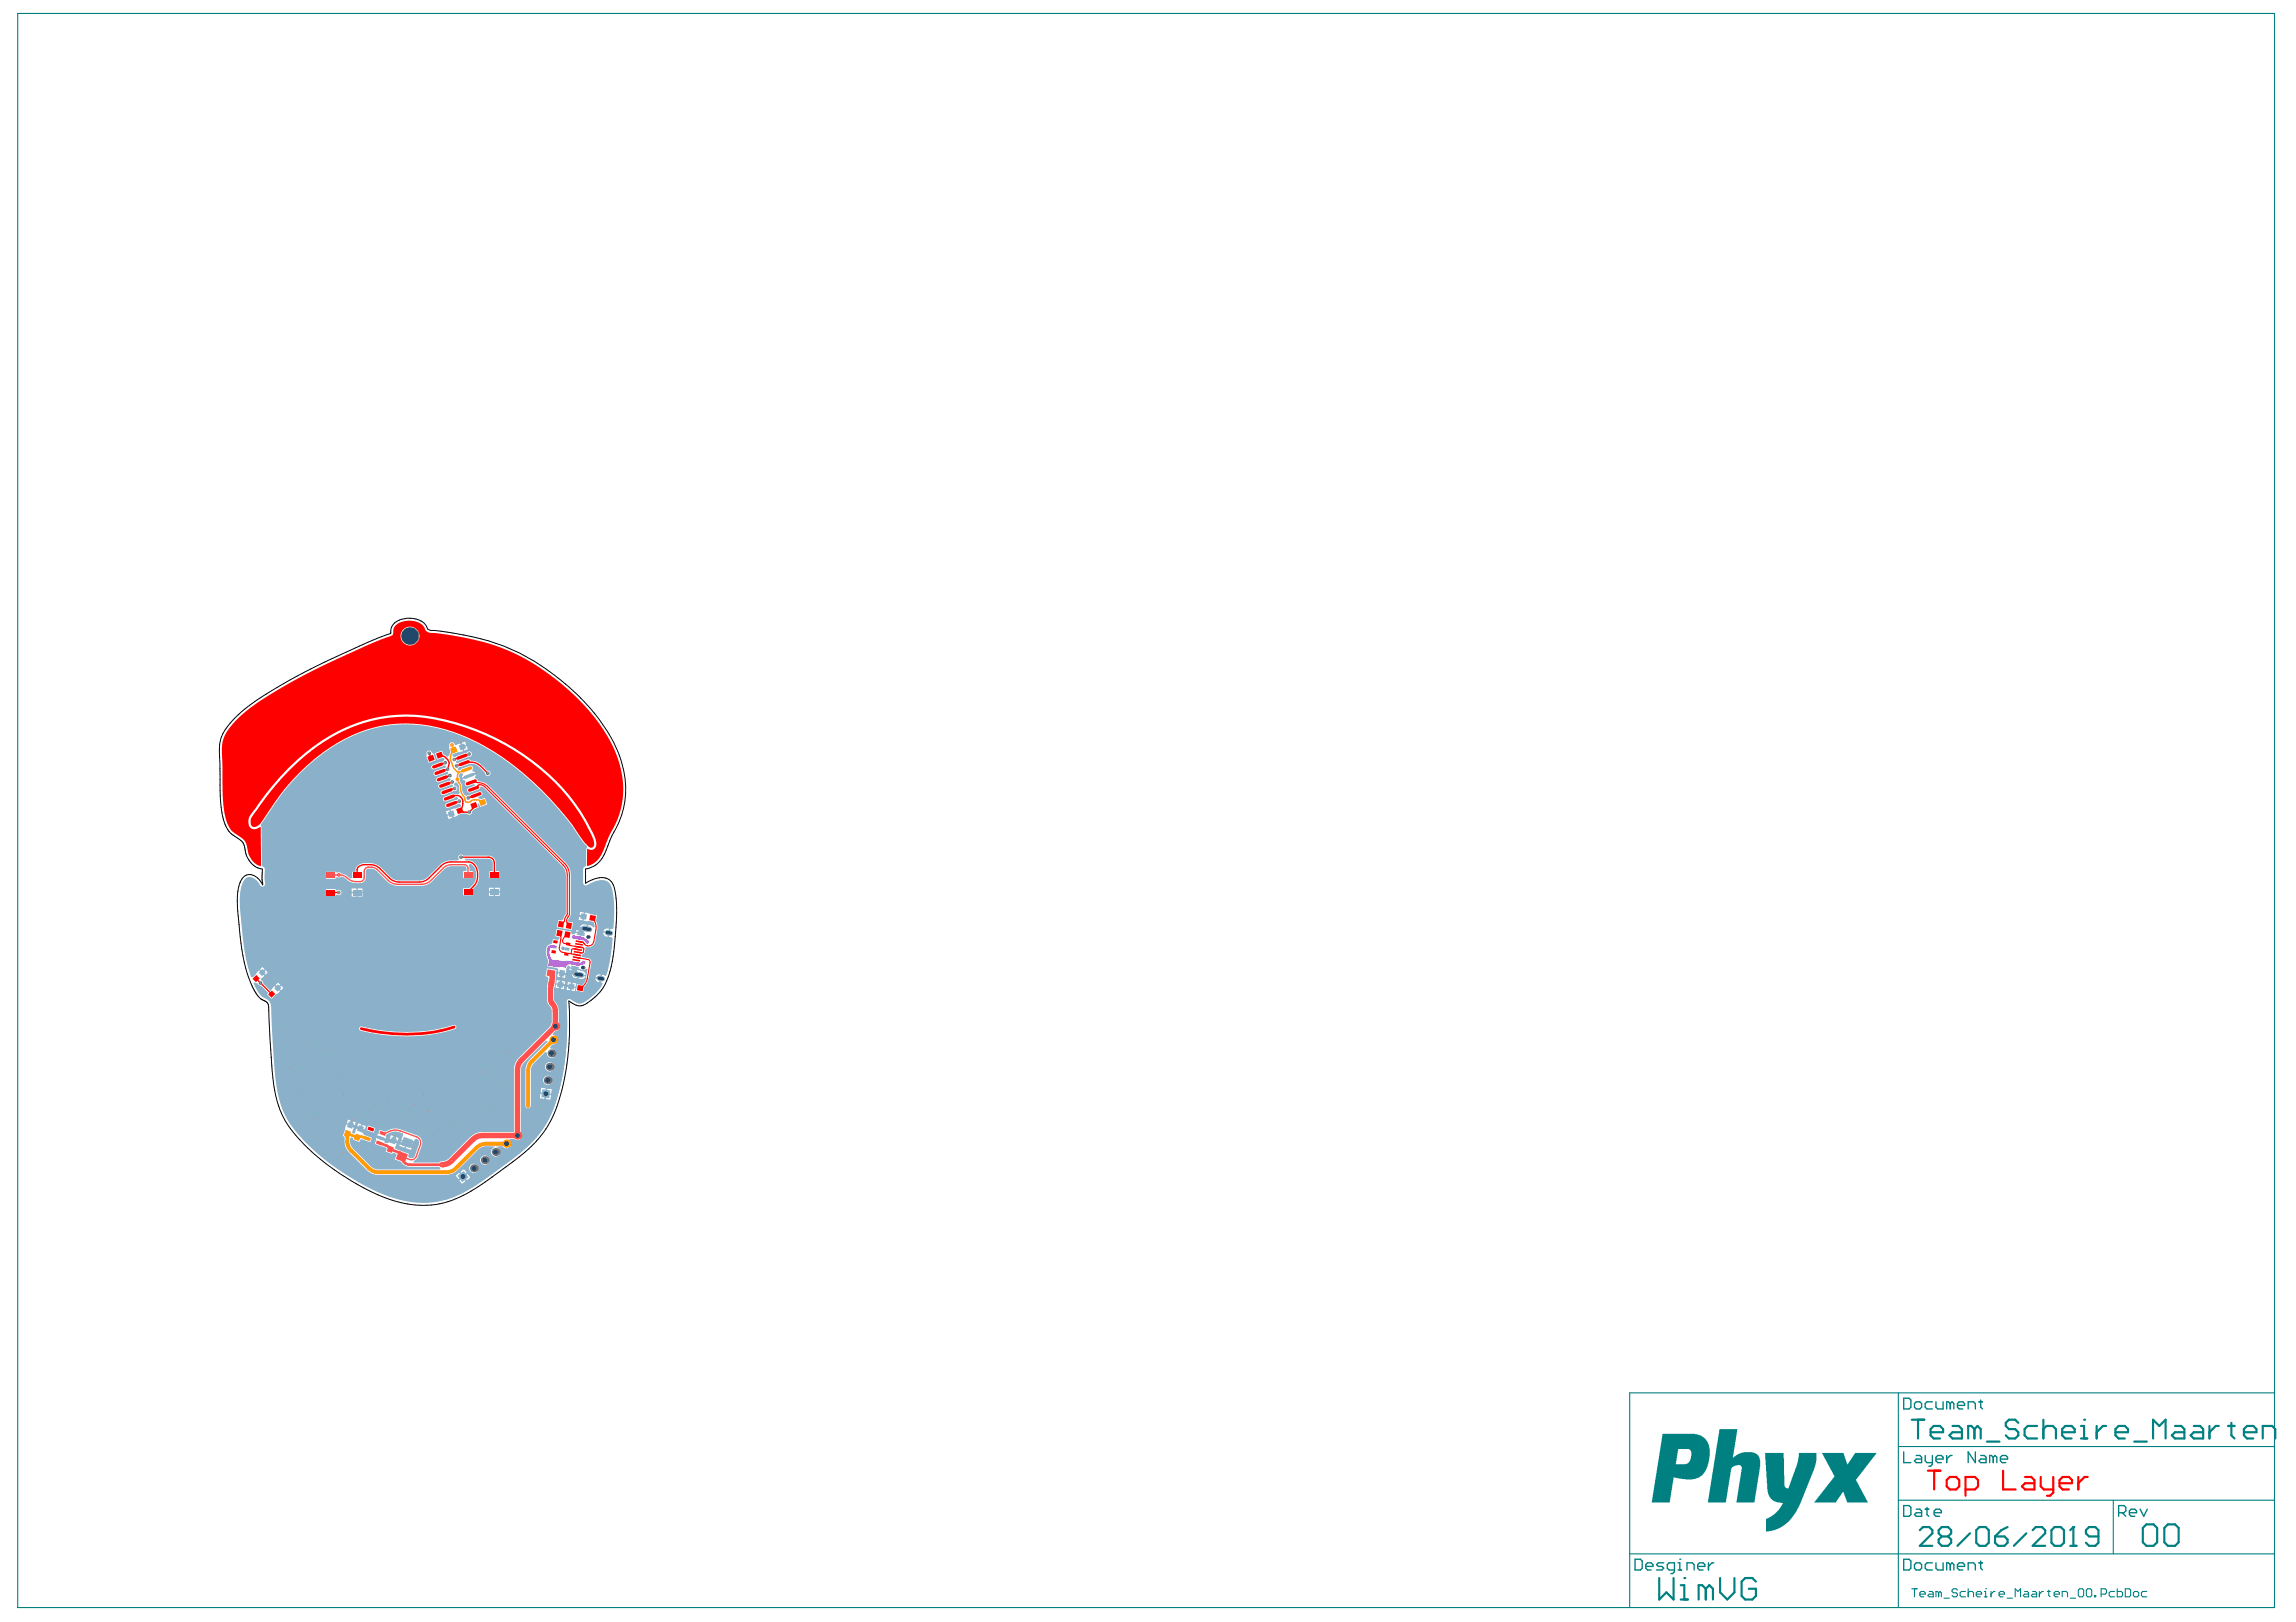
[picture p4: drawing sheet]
<svg xmlns="http://www.w3.org/2000/svg" width="297mm" height="210mm" viewBox="0 0 297 210" stroke-linecap="round" stroke-linejoin="round" font-family="sans-serif">
<g fill="#008080">
<path d="M228.3 188h2.4l.2 4.3 .2 .3h.1h.2l1.1-3.1 .2-1v-.5h2.3v1.1l-.4 1.2-1.8 4.6-.8 1.3-1 1.1-1 .6-.8 .2-.7 .1v-1.1a.45 .45 0 0 1 .4-.7l.7-.4 .5-.6 .5-.9-.6-.1-.6-.2-.4-.3-.2-.5-.2-.7z"/>
<path d="M235.7 188h2.8l.4 1.5 .2-.1 .9-1.4h2.8l-2.6 3.4a.38 .38 0 0 0 .1 .5l1.4 2.5h-2.7l-.5-1.3h-.1l-.9 1.3h-2.8l2.2-2.7 .2-.3a.34 .34 0 0 0 .1-.6z"/>
<path d="M222.5 184.9h2.3l-.6 3.7 .7-.5 .7-.2 1.3 .1 .4 .2 .3 .4 .1 .3v.9l-.7 4.6h-2.4l.7-4.1a.58 .58 0 0 0-.1-.7h-.7l-.3 .2a.59 .59 0 0 0-.3 .7l-.6 3.9h-2.4z"/>
<path d="M215.1 185.5h4.2l.8 .3 .6 .5 .4 .7 .1 .5-.1 1.3-.2 .9-.3 .7-.4 .6-.4 .2-.8 .3h-.9l-1.6-.3-.5 3.2h-2.3zM217.1 187.5l-.3 2h1.3l.3-.1 .3-.5 .1-.8a.56 .56 0 0 0-.3-.6z"/>
</g>
<g fill="none" stroke="#008080" stroke-width=".14">
<path d="M2.3 1.7h292v206.3h-292zM245.6 180.3v27.7M245.6 194.1h48.7M245.6 187.2h48.7M273.4 194.1v7M294.3 180.3h-83.5v27.7M210.8 201.1h83.5M247.3 205.6h.7M247.7 205.6v1M248.4 206.3h.7v-.2l-.2-.1h-.4l-.1 .1v.4l.1 .1h.4M249.6 206h.3l.2 .1v.5h-.5l-.2-.1 .2-.2h.5M250.8 206.1l-.2-.1h-.1v.6"/>
<path d="M250.8 206.1v.5M250.8 206.1l.2-.1 .2 .1v.5M251.5 206.8h.7M253.2 205.8l-.1-.2h-.4l-.2 .2v.2l.2 .1h.4l.1 .2v.2l-.1 .1h-.4l-.2-.1M254.3 206h-.5l-.2 .1v.4l.2 .1h.5M254.6 206.1l.2-.1h.3l.2 .1v.5M254.6 205.6v1M255.7 206.3h.7v-.2l-.2-.1h-.4l-.1 .1v.4l.1 .1h.4M256.7 206.6h.4M256.7 206h.2v.6M256.9 205.6h.1M257.6 206v.6"/>
<path d="M258.1 206h-.2l-.3 .3M258.6 206.3h.7v-.2l-.2-.1h-.3l-.2 .1v.4l.2 .1h.3M259.7 206.8h.7M260.7 206.6v-1l.4 .4 .3-.4v1M261.9 206h.4l.1 .1v.5h-.5l-.1-.1 .1-.2h.5M263 206h.3l.2 .1v.5h-.5l-.2-.1 .2-.2h.5M263.8 206v.6M264.4 206h-.2l-.4 .3M264.9 206h.3M265.1 205.8v.7l.1 .1M265.7 206.3h.7v-.2l-.1-.1h-.4l-.2 .1v.4l.2 .1h.4M266.8 206.6v-.6h.5l.2 .1v.5"/>
<path d="M267.8 206.8h.7M269 205.6h.4l.2 .2v.7l-.2 .1h-.4l-.1-.1v-.7zM269.9 205.8l.2-.2h.3l.2 .2v.7l-.2 .1h-.3l-.2-.1zM271 206.5h.1v.1h-.1zM271.8 206.3h.5l.2-.2v-.3l-.2-.2h-.5v1M273.6 206h-.6l-.1 .1v.4l.1 .1h.6M273.9 205.6v1h.5l.2-.1v-.4l-.2-.1h-.5M275 205.6h.5l.1 .2v.7l-.1 .1h-.5zM276 206.1l.2-.1h.3l.2 .1v.4l-.2 .1h-.3l-.2-.1zM277.7 206h-.5l-.2 .1v.4l.2 .1h.5"/>
</g>
<g fill="none" stroke="#008080" stroke-width=".18">
<path d="M246.3 194.8h.7l.2 .3v.9l-.2 .2h-.7zM246.3 180.9h.7l.2 .3v.9l-.2 .2h-.7zM246.3 187.9v1.4h.9M247.7 181.6l.2-.2h.5l.2 .2v.5l-.2 .2h-.5l-.2-.2zM247.9 195.3h.5l.2 .2v.7h-.7l-.2-.2 .2-.2h.7M247.9 188.4h.5l.2 .2v.7h-.7l-.2-.3 .2-.2h.7M249.1 195.3h.4M249.1 188.4v.6l.2 .3h.7M249.3 195.1v.9l.2 .2M250 181.4h-.7l-.2 .2v.5l.2 .2h.7M250 188.4v1.1l-.2 .2h-.3M250.2 195.8h1v-.3l-.3-.2h-.4l-.3 .2v.5l.3 .2h.4"/>
<path d="M250.5 188.8h.9v-.2l-.2-.2h-.5l-.2 .2v.4l.2 .3h.5M250.5 181.4v.7l.2 .2h.7v-.9M251.8 188.4v.9M252.3 181.6l-.2-.2h-.3v.9M252.3 181.6l.2-.2 .3 .2v.7M252.3 181.6v.7M252.5 188.4h-.2l-.5 .4M253.2 181.9h1v-.3l-.3-.2h-.4l-.3 .2v.5l.3 .2h.4M254.6 182.3v-.9h.7l.3 .2v.7M255.6 187.9v1.4l-1-1.4v1.4M256 181.4h.5M256.2 188.4h.5l.2 .2v.7h-.7l-.2-.3 .2-.2h.7"/>
<path d="M256.2 181.2v.9l.3 .2M257.9 188.6l-.3-.2h-.2v.9M257.9 188.6v.7M257.9 188.6l.2-.2 .2 .2v.7M258.8 188.8h.9v-.2l-.2-.2h-.5l-.2 .2v.4l.2 .3h.5M274.1 195.8h.7l.2-.3v-.4l-.2-.3h-.7v1.4M274.6 195.8l.4 .4M275.5 195.8h.9v-.3l-.2-.2h-.5l-.2 .2v.5l.2 .2h.5M276.9 195.3l.4 .9 .5-.9M211.5 201.8h.7l.3 .2v.9l-.3 .3h-.7zM212.9 202.7h.9v-.2l-.2-.3h-.4l-.3 .3v.4l.3 .3h.4M215.2 202.2h-.7l-.2 .3 .2 .2h.5l.2 .2-.2 .3h-.7"/>
<path d="M216.6 203.2h-.7l-.2-.3v-.4l.2-.3h.7v1.2l-.2 .2h-.2M217.1 203.2h.5M217.1 202.2h.2v1M217.3 201.8h.1M218.2 203.2v-1h.7l.3 .3v.7M219.6 202.7h1v-.2l-.3-.3h-.4l-.3 .3v.4l.3 .3h.4M221 202.2v1M221.7 202.2h-.2l-.5 .5M246.3 201.8h.7l.2 .2v.9l-.2 .3h-.7zM247.7 202.5l.2-.3h.5l.2 .3v.4l-.2 .3h-.5l-.2-.3zM250 202.2h-.7l-.2 .3v.4l.2 .3h.7M250.5 202.2v.7l.2 .3h.7v-1"/>
<path d="M252.3 202.5l-.2-.3h-.3v1M252.3 202.5v.7M252.3 202.5l.2-.3 .3 .3v.7M253.2 202.7h1v-.2l-.3-.3h-.4l-.3 .3v.4l.3 .3h.4M254.6 203.2v-1h.7l.3 .3v.7M256 202.2h.5M256.2 202v.9l.3 .3"/>
</g>
<g fill="none" stroke="#008080" stroke-width=".28">
<path d="M247.3 183.7h1.7M248.1 183.7v2.5M248.4 198l.4-.4h.8l.4 .4v.4l-1.6 1.6h1.6M249.8 185.3h1.6v-.4l-.4-.4h-.8l-.4 .4v.8l.4 .5h.8M251.2 198.8l-.4 .4v.4l.4 .4h.8l.4-.4v-.4l-.4-.4M251.2 198.8l-.4-.4v-.4l.4-.4h.8l.4 .4v.4l-.4 .4M251.2 198.8h.8M252.6 184.5h.8l.4 .4v1.3h-1.2l-.4-.5 .4-.4h1.2M254.9 198.4l-1.7 1.6M255.4 184.9l-.4-.4h-.4v1.7M255.4 184.9v1.3M255.4 184.9l.4-.4 .4 .4v1.3"/>
<path d="M255.7 198l.4-.4h.8l.4 .4v1.6l-.4 .4h-.8l-.4-.4zM257.1 186.6h1.6M258.1 198.8h1.2l.4 .4v.4l-.4 .4h-.8l-.4-.4zM259.7 197.6l-.8 .4-.8 .8M261.1 184.1l-.4-.4h-.8l-.4 .4v.4l.4 .4h.8l.4 .4v.4l-.4 .5h-.8l-.4-.5M262.2 198.4l-1.7 1.6M263 198l.4-.4h.8l.4 .4v.4l-1.6 1.6h1.6M263.5 184.5h-1.2l-.4 .4v.8l.4 .5h1.2M264.4 184.9l.4-.4h.8l.4 .4v1.3M264.4 183.7v2.5M265.4 198l.4-.4h.8l.4 .4v1.6l-.4 .4h-.8l-.4-.4zM266.8 185.3h1.6v-.4l-.4-.4h-.8l-.4 .4v.8l.4 .5h.8"/>
<path d="M268.2 197.6h.1M268.2 197.6v2.4M268.2 197.6l-.4 .4M269.2 186.2h.8M269.2 184.5h.4v1.7M269.6 183.7h.1M271.2 184.5v1.7M271.5 198.8h-1.2l-.4-.4v-.4l.4-.4h.8l.4 .4v1.6l-.4 .4h-.8l-.4-.4M272.5 184.5h-.4l-.9 .8M273.7 185.3h1.6v-.4l-.4-.4h-.8l-.4 .4v.8l.4 .5h.8M276.1 186.6h1.6M277.2 197.7l.5-.4h.9l.5 .4v1.9l-.5 .4h-.9l-.5-.4z"/>
<path d="M278.5 186.2v-2.5l.9 .8 .8-.8v2.5M280 197.7l.5-.4h.9l.5 .4v1.9l-.5 .4h-.9l-.5-.4zM281.4 184.5h.8l.4 .4v1.3h-1.2l-.4-.5 .4-.4h1.2M283.8 184.5h.8l.4 .4v1.3h-1.2l-.4-.5 .4-.4h1.2M285.8 184.5v1.7M287.1 184.5h-.4l-.9 .8M288.3 184.5h.8M288.7 184.1v1.6l.4 .5M290.3 185.3h1.6v-.4l-.4-.4h-.8l-.4 .4v.8l.4 .5h.8M292.7 186.2v-1.7h1.2l.5 .4v1.3M214.7 204.2v2.8l.9-.9 .9 .9v-2.8M217.4 207h1"/>
<path d="M217.4 205.1h.5v1.9M217.9 204.2h.1M220.7 205.6l-.5-.5h-.4v1.9M220.7 205.6v1.4M220.7 205.6l.4-.5 .5 .5v1.4M222.5 204.2v1.9l1 .9 .9-.9v-1.9M227.2 204.7l-.5-.5h-.9l-.5 .5v1.8l.5 .5h.9l.5-.5v-.9h-1M267.8 200h.8"/>
</g>
<g fill="#c6f">
<path d="M71.1 124.1l1.6 .2-.2 .8-.3 .1-1.3-.2z"/>
<path d="M72.7 124.3l.3 .1 .3-.1 1.7 .3-.1 .4-1-.2a.56 .56 0 0 0-.7 .4l-.7-.1z"/>
</g>
<path d="M71.9 126l.2-.2h.1l-.1 .6 .4 .1 .1-.6h.1h.5l.1-.4-.1-.1h.4v.1l.5 .1-.1 .3 1.8 .3-.1-.3-.2-.2-1.2-.2 .1-.2 .7 .1a.33 .33 0 0 0 .6 0h.3l-.3 1.5-.4 .6-.6-.2-.2 .9 1 .2a1.58 1.58 0 0 1 .5-1.2l.4-1.8h2.2v.1l-.2 .8-.5-.2-.2 1.1 .3 .1-.4 .5-.8 .9-1 .9a1.15 1.15 0 0 1-1.5 0l-.5-.3a.35 .35 0 0 0-.5 .3 32.8 32.8 0 0 1-2 14.6 12.6 12.6 0 0 1-2.8 3.9l-2.2 1.9-4.7 3.4a15 15 0 0 1-4 1.9v-.1v-2a1.3 1.3 0 0 1 .5-1.2 2.12 2.12 0 0 0 1.1-.6l2.7-2.6a1.38 1.38 0 0 1 1-.4h1.1v.1a.63 .63 0 0 0-.4 .9 .63 .63 0 0 0 1.1 0 .63 .63 0 0 0-.5-.9v-.1h.8a.63 .63 0 0 0 1 .1 .63 .63 0 0 0-.1-1v-.1h.6a.63 .63 0 0 0 .9 0 .63 .63 0 0 0 0-.9v-2.1l.9-1 .3-.1 .1-.2 1.1-1.2 .1 .1-.1 .1 .6 .1 .2-1.4h-.5v-3.6l.2-.6 .3-.3 .1 .1a.63 .63 0 0 0 .7 .5 .63 .63 0 0 0 .6-.7 .63 .63 0 0 0-.7-.5l-.1-.1 .3-.4a.64 .64 0 0 0 .7-.6 .64 .64 0 0 0-.7-.7v-.1l.4-.4a.62 .62 0 0 0 .5-.3 .62 .62 0 0 0-.1-.7v-1.6a2.98 2.98 0 0 0-.6-1.5v-1.4l.2-1zM77.1 126.3l-.1 .1 .7 .1v-.4h-.4zM72.8 126l-.1 .5 .4 .1 .1-.5zM74 126.1l.1 .4 .6 .1 .1-.4zM74.9 126.2v.5h.5l.3-.3zM77 126.6l.2 .4 .3 .1 .1-.4zM72 126.8v.4l.4 .1 .1-.4zM72.7 126.9l-.1 .5h.5v-.4zM73.4 127.1v.4l.4 .1 .1-.5zM74.1 127.2l-.1 .4 .5 .1v-.4zM71.9 127.4v.4l.4 .1 .1-.4zM72.6 127.5l-.1 .5h.5v-.4zM73.3 127.7v.4l.4 .1 .1-.5zM74 127.8l-.1 .4 .5 .1v-.4zM70.5 138.1a.63 .63 0 0 0 1.2 0 .63 .63 0 0 0-1.2 0zM70.2 139.8a.65 .65 0 0 0 1.3 0 .65 .65 0 0 0-1.3 0zM70.8 140.9l-.1 .6 .6 .1 .1-.6zM70.7 141.6l-.1 .7h.6l.1-.6zM62.1 150.1a.63 .63 0 0 0 1.2 0 .63 .63 0 0 0-1.2 0zM60.7 151.2a.63 .63 0 0 0 1.2 0 .63 .63 0 0 0-1.2 0zM59.5 151.6l.4 .5 .5-.3-.4-.5zM58.9 152.1l.4 .5 .5-.4-.4-.4zM60 152.3l.4 .5 .5-.4-.4-.5zM59.4 152.7l.4 .5 .4-.3-.3-.5z" fill="#8bb0c9"/>
<g fill="#f00">
<path d="M37.5 99.6a23.4 23.4 0 0 1 9.2-5.9 19.6 19.6 0 0 1 12.1 0 28.1 28.1 0 0 1 16.9 12.8l.7 1.2a2.7 2.7 0 0 1 .4 1.8 .5 .5 0 0 1-.5 .2 .5 .5 0 0 1-.4-.4l-.6-.7-1.7-2.5-2.3-2.6-2.3-2.3-3-2.5a23.2 23.2 0 0 0-12.9-5.1 15.8 15.8 0 0 0-6.5 1.1l-1 .4-1.9 1a26 26 0 0 0-6.3 5.4l-1.2 1.4-1.4 2a6.1 6.1 0 0 1-1.4 1.9 .56 .56 0 0 1-.7 .2 .56 .56 0 0 1-.3-.7 3.4 3.4 0 0 1 .9-1.6 35.3 35.3 0 0 1 4.2-5.1z"/>
<path d="M30.6 93.1l2-1.6 2.5-1.7a76.4 76.4 0 0 1 7.9-4.3l5.3-2.3 2.3-.9 .3-.3a1.35 1.35 0 0 1 1-1.5 3.1 3.1 0 0 1 2.4 .1 1.71 1.71 0 0 1 .8 1l.6 .3 1.5 .1 2.8 .5a27.8 27.8 0 0 1 15.6 8.8 17.7 17.7 0 0 1 4.9 9.1 10.8 10.8 0 0 1-1.5 7.5l-.9 2a3.3 3.3 0 0 1-2.1 2.2l-.1-.1 .1-2.1h.1a.75 .75 0 0 0 .9-.1 .75 .75 0 0 0 .1-.9l-.3-1a28.1 28.1 0 0 0-4.9-6.9 30.1 30.1 0 0 0-18.2-8.5 20.9 20.9 0 0 0-15.3 5.9l-2.1 2.1-2 2.3-2 2.8-.1 .4-.1 .5a.76 .76 0 0 0 .7 .8l.9-.3 .1 5-.1 .1-.6-.3-.5-.5-.4-.7-.3-1.2-.2-.5-.4-.4-1.3-1-.4-.6-.3-.7-.3-1.3-.2-1.6-.1-6.8a5.4 5.4 0 0 1 1.9-3.4zM51.8 82.3a1.25 1.25 0 0 0 2.5 0 1.25 1.25 0 0 0-2.5 0z"/>
</g>
<path d="M38.8 100a22.3 22.3 0 0 1 7.9-5.2 15.7 15.7 0 0 1 6.4-1l2.5 .2 2 .5 1.7 .6 2.8 1.2a24.8 24.8 0 0 1 3.9 2.5l2.9 2.5 2.3 2.2 2.3 2.7 1.7 2.4 .8 .9-.2 .4v2.1l-.4 .4v1.9a.36 .36 0 0 0 .6 .2l1-.5 1-.1a1.35 1.35 0 0 1 1.2 1.3l.2 1.9v2.2v.8l-.3 .2-.2-.1-.1 1.1h.3l.2 .1-.3 2.4-.4 1.8a.6 .6 0 0 1-.4 .6l-.3-.1-.2 1.1 .2 .2-.3 .4-.7 .9-1.1 .8a1.35 1.35 0 0 1-1.8-.1l-.2-.1a.35 .35 0 0 0-.5 .3 32.8 32.8 0 0 1-2 14.6 12.6 12.6 0 0 1-2.8 3.9l-2.2 1.9-4.7 3.4a12.7 12.7 0 0 1-6.2 2.3 14.8 14.8 0 0 1-6.4-1.4l-1.7-.8a28.8 28.8 0 0 1-9.7-8 11.4 11.4 0 0 1-1.7-4l-.4-3.5-.5-8-.3-.5-.7-.5-.4-.3-.8-1.5 .2-.1 .1 .2h.3l.2 .2h.2l.9 1-.2 .2 .6 .6 1.1-1-.7-.7-.5 .6-1-.9v-.2l-.2-.2-.1-.2 .5-.4-.7-.7-.8 .9-.2-.1-.7-2.3-.4-2.9-.4-4.3 .1-1.3 .1-1a1.19 1.19 0 0 1 1.3-1.1l.7 .5 .4 .5a.36 .36 0 0 0 .4 .2 .36 .36 0 0 0 .3-.3l-.1-2-.3-.4-.1-5-.1-.3 3.2-4.5zM59.7 96.1l.2 .4 .4-.1-.1-.4zM59.9 96.7l.2 .4 .4-.1-.1-.5zM55.3 97.2l-.1 .7 .3 .8 .9-.3-.3-.9-.2-.2a.35 .35 0 0 0-.6-.1zM56.3 97.5l.3 .8 .7-.3 .2 .3-.2 .3h-.3l-1 .4a.32 .32 0 0 0-.2 .4 .32 .32 0 0 0 .4 .2l1.1-.4 .1-.2 .2 .1 .1 .2-.1 .1h-.3l-1 .4-.2 .2v.2l.2 .2h.2l1.1-.4 .1-.2 .2 .1 .1 .2-.1 .1h-.3l-1 .4a.32 .32 0 0 0-.2 .4 .32 .32 0 0 0 .4 .2l1.1-.4 .1-.1h.2l.1 .2-.1 .2h-.3l-1 .3a.32 .32 0 0 0-.2 .5 .32 .32 0 0 0 .4 .1l1.1-.3 .1-.2h.2l.1 .2-.1 .2h-.3l-1.1 .4-.1 .4 .3 .2 1.2-.4 .1-.2a.35 .35 0 0 0 .6-.2 .35 .35 0 0 0-.4-.4l-.1-.2 .1-.2h.3l.3 .4v1l-.1 .1-.8-.1-1 .4a.32 .32 0 0 0-.2 .4 .32 .32 0 0 0 .4 .2l1.1-.4 .2-.2h.2l.1 .2-.2 .3h-.2l-1.1 .3a.32 .32 0 0 0-.2 .4 .32 .32 0 0 0 .4 .2l1.1-.3 .1-.2 .5 .2-.1 .2-1.3 .4 .3 1 1.2-.5h.7a.35 .35 0 0 0 .4 .1 .35 .35 0 0 0 .2-.4l.3-.3 .5-.2-.1-.4 .1-.2 .2 .5 .9-.3-.3-.9-.5 .2-.3-.1v-.2l.3-.1a.32 .32 0 0 0 .2-.4 .32 .32 0 0 0-.4-.2l-1.1 .4-.1 .2-.2-.1-.3 .1a1.42 1.42 0 0 1-.6-1.4l-.2-.5v-.2l-.1-.5v-.2l.3-.2 .1 .1 .1 .2-.1 .3 1.7-.6-.3-.2-.1-.2a.32 .32 0 0 0 .1-.4 .32 .32 0 0 0-.4-.1l-1.5 .6a.31 .31 0 0 1 0-.3 .31 .31 0 0 1 .3-.2l1.3-.4a1.55 1.55 0 0 1 1.2 .5l.7 .8a.35 .35 0 0 0 .3 .3 .35 .35 0 0 0 .4-.4 .35 .35 0 0 0-.5-.3l-1.2-1-.9-.3-.3-.2-1.2 .4-.1 .2h-.2l-.1-.2 .1-.2h.2l1.3-.5a.35 .35 0 0 0 .4-.2 .35 .35 0 0 0-.1-.4 .35 .35 0 0 0-.5 .1l-1.3 .4-.1 .2-.4-.1-.1-.1 .1-.2 1.3-.4-.3-1-.6 .3-.2-.2a.35 .35 0 0 0-.5-.2 .35 .35 0 0 0-.1 .5l-.1 .2 .2 .5a.68 .68 0 0 1-.4 .6l-.5-.3-.2-.5zM57.7 105l.1 .4 .5-.1-.2-.5zM57.9 105.6l.1 .4 .5-.2-.2-.4zM42.2 112.8v.9h1.2l.1-.1 .1-.1 .2 .1a.65 .65 0 0 1 1 .2 1.75 1.75 0 0 0 1.3 .5h.5a.71 .71 0 0 0 .7-.7v-1a.88 .88 0 0 1 1.2-.1l1.6 1.6 .7 .4 .7 .1h3l.6-.1 .6-.2 1.8-1.8a1.36 1.36 0 0 1 .9-.4h1.8l.1 .2 .1 .4h-.5v.9h1.3v-.9h-.5v-.7v-.2a.95 .95 0 0 1 .9 1 2.06 2.06 0 0 1-.9 2.2h-.8v.9h1.3v-.8l.4-.5 .3-.6 .1-.9a1.63 1.63 0 0 0-1.4-1.8h-.4l-.1-.2h3.1a.57 .57 0 0 1 .6 .6v1h-.5v.9h1.3v-.9h-.4v-1a.95 .95 0 0 0-1-1h-3.3a.35 .35 0 0 0-.5-.1 .35 .35 0 0 0 0 .5l-.1 .2-1.3 .1-.6 .2-.5 .3-1.5 1.6a1.55 1.55 0 0 1-1.1 .4l-2.7 .1a1.55 1.55 0 0 1-1.1-.5l-1.2-1.2-.5-.4-.6-.2h-1.1a.98 .98 0 0 0-1.1 .8v.3h-.4v.8l-.2 .1a2.79 2.79 0 0 0-1.3-.7l-.3-.1h-.2l-.2-.1zM64 114.9v.4h.7v-.4zM63.3 114.9v.4h.6v-.4zM46.3 115v.4h.6v-.4zM45.5 115v.4h.6v-.4zM42.2 115v1h1.2l.2-.2a.35 .35 0 0 0 .6-.3 .35 .35 0 0 0-.6-.3l-.2-.2zM64 115.5v.4h.7v-.4zM63.3 115.5v.4h.6v-.4zM46.3 115.6v.4h.6v-.4zM45.5 115.6v.4h.6v-.4zM75 118v.4l.4 .1 .1-.4zM74.9 118.6v.4l.4 .1 .1-.4zM59.8 100.8l.4 .2v.2a.32 .32 0 0 0 0 .4 .32 .32 0 0 0 .4 .1l.7-.2 .2 .1-.9 .4a.32 .32 0 0 0-.2 .4 .32 .32 0 0 0 .5 .2l1-.4 .3-.4a.48 .48 0 0 1 .5 .3l10.1 10a1.57 1.57 0 0 1 .4 1.1v5l-.2 .4a.56 .56 0 0 1-.3 .5l-.5-.1-.2 1 2 .3 .1-.9-.6-.1a.61 .61 0 0 1 .2-.6l.1-.5v-5a2.19 2.19 0 0 0-.6-1.6l-10-9.9-.5-.4-.9-.2-.1-.3-.2-.1-.1-.2 .2-.3zM72 120.2l-.2 1 .6 .1v.2l-.3 .1-.6-.1-.1 .6a.78 .78 0 0 0-.7 .8 2 2 0 0 0 .2 1.4l-.1 .7 1.3 .3 .1 .1v.4l1 .1 .1-.6a.26 .26 0 0 1 .1-.3 .26 .26 0 0 1 .3 0v.2l.7 .1-.1 .2-.6-.2-.1 .2 .3 .1 .1 .3 .9 .1 .1 .1-.1 .6h.4l.3-.1 .2 .1-.2 .5-.3 .3-1.2-.3-.2 1 1.6 .2a1.58 1.58 0 0 1 .5-1.2l.2-.6 .3-2a.52 .52 0 0 0-.4-.6l-.9-.2 .1-.3 .3-.2 .1-.4a.26 .26 0 0 1 .1-.3 .26 .26 0 0 1 .3 0 .87 .87 0 0 0 .9-.7l.3-1.9-.2-.8 .1-.7-1.5-.4-.2 1 1.3 .2 .1 .7h-.2l-.2-.2-.4-.1-.1 .5-.1 .1-.9-.2-.1 .3h-.4v.1l.7 .2v.1l-.7-.1-.4 .2-.2-.1v-.2zM75.1 119.8l-.1 .2 .8 .1 .1-.4-.4-.1zM78.2 120.3l-.1 .2 .6 .1 .1-.4h-.4zM78 120.7l.2 .4 .4 .1 .1-.4zM33.6 125.4l.3 .3 .3-.3-.3-.3zM34 125.9l.3 .2 .3-.3-.2-.3zM44.8 145.5l-.5 1.5 .3 .1a2.29 2.29 0 0 0 .5 2l2.4 2.3a2.12 2.12 0 0 0 1.5 .7h8.7a2.12 2.12 0 0 0 1.5-.7l2.7-2.6a1.38 1.38 0 0 1 1-.4h.8v.2a.63 .63 0 0 0-.1 .9 .63 .63 0 0 0 1 0 .63 .63 0 0 0-.1-.9l.1-.2h.4a.63 .63 0 0 0 .9 .1 .63 .63 0 0 0 .1-.9l.1-.2h.4a.63 .63 0 0 0 .9 0 .63 .63 0 0 0 0-.9v-8.1a1.3 1.3 0 0 1 .4-.9l2.8-2.8h.3l-2.5 2.6a2.12 2.12 0 0 0-.4 1.3v4.6a.35 .35 0 0 0 .4 .2 .35 .35 0 0 0 .3-.3v-4.6a1.37 1.37 0 0 1 .4-.9l1.4-1.5 .2 .1a.63 .63 0 0 0 .6 .7 .63 .63 0 0 0 .7-.6 .63 .63 0 0 0-.7-.6l-.1-.2 .3-.3a.63 .63 0 0 0 .7-.6 .63 .63 0 0 0-.5-.7l-.1-.2 .3-.3a.62 .62 0 0 0 .5-.3 .62 .62 0 0 0-.1-.7v-1.6a3.1 3.1 0 0 0-.6-1.5v-1.4l.2-.1 .4 .1 .2-1-.5-.1-.1-.1 .1-.2 .1-.1 .4 .1 .1-.5-.4-.1-.1 .2h-.2l.1-.6-1.2-.2-.2 1 .2 .1 .2 .2-.2 1v1.7l.1 .5 .5 .8v1.8l-.2 .4-4.3 4.3a2.19 2.19 0 0 0-.4 1.3v8.1h-4.4a2.19 2.19 0 0 0-1.2 .6l-2.8 2.8-.4 .3-.6 .1-.3 .1h-3.3v-.2l.5-.3 .6-1.7a1.02 1.02 0 0 0-.6-1.3l-2.2-.7a2.23 2.23 0 0 0-2 .3l-.7-.3-.3 .8 1.1 .4 .1-.6 .5-.2a1.8 1.8 0 0 1 1.7 .1l-.3 .8 1.5 .5 .3-.5a.43 .43 0 0 1 .5 0 .43 .43 0 0 1 0 .6l-.5 1.5a.47 .47 0 0 1-.5 .3 .47 .47 0 0 1-.4-.3l.1-.3-1.8-.6v-.3l.3-.5-1-.4-.1 .3-.3 .2-.3-.2 .1-.2-1.1-.4-.2 .8 1.5 .5v.1l-.1 .4 .8 .3 .1-.2 .5 .2-.2 .7 .8 .3 .2 .3a1.33 1.33 0 0 0 .9 .4h3.8l.2 .1-.1 .2-7.9 .1-.6-.2-.4-.3-2.4-2.3-.2-.4-.1-.4v-.5l.2-.1 .2 .1-.1 .2 .9 .3 .1-.3 .2-.1 1.1 .4 .2-.6-1.1-.4 .1-.5-1-.3-.1 .6-.2 .1-.2-.1v-.2l.2-.5zM77.1 126.3l-.1 .1 .7 .1v-.4h-.4zM72.8 126l-.1 .5 .4 .1 .1-.5zM74 126.1l.1 .4 .6 .1 .1-.4zM77 126.6l.2 .4 .3 .1 .1-.4zM72.7 126.9l-.1 .5h.5v-.4zM73.4 127.1v.4l.4 .1 .1-.5zM35.7 127.5l.2 .2 .3-.3-.2-.2zM72.6 127.5l-.1 .5h.5v-.4zM36.1 127.9l.2 .3 .4-.4-.3-.2zM73.3 127.7v.4l.4 .1 .1-.5zM46.5 132.9v.2v.2l.9 .3a22.9 22.9 0 0 0 9.7 .1l1.7-.5a.28 .28 0 0 0 .2-.4 .28 .28 0 0 0-.3-.2 22.9 22.9 0 0 1-12.1 .2zM70.5 138.1a.63 .63 0 0 0 1.2 0 .63 .63 0 0 0-1.2 0zM70.2 139.8a.65 .65 0 0 0 1.3 0 .65 .65 0 0 0-1.3 0zM70 140.8l-.1 .6h.6l.1-.6zM70.8 140.9l-.1 .6 .6 .1 .1-.6zM69.9 141.5l-.1 .6 .6 .1 .1-.6zM70.7 141.6l-.1 .7h.6l.1-.6zM45 144.9l-.1 .4 .4 .2 .1-.5zM45.6 145.1l-.1 .4 .4 .2 .1-.4zM46.3 145.4l-.1 .4 .4 .2 .2-.5zM46.9 145.6l-.1 .4 .4 .2 .1-.5zM47.6 145.6l-.2 .6 .9 .4 .3-.6zM50.6 146.9l-.2 .5 .4 .1 .2-.4zM51.2 147.1l-.2 .5 .4 .1 .2-.4zM51.9 147.7l-.3 .6 .7 .2 .2-.6zM52.7 148l-.2 .6 .7 .2 .2-.6zM62.1 150.1a.63 .63 0 0 0 1.2 0 .63 .63 0 0 0-1.2 0zM60.7 151.2a.63 .63 0 0 0 1.2 0 .63 .63 0 0 0-1.2 0zM59.5 151.6l.4 .5 .5-.3-.4-.5zM58.9 152.1l.4 .5 .5-.4-.4-.4zM60 152.3l.4 .5 .5-.4-.4-.5zM59.4 152.7l.4 .5 .4-.3-.3-.5z" fill="#8bb0c9"/>
<path d="M43.8 113.2h.2" fill="none" stroke="#ff5050" stroke-width=".18"/>
<path d="M45.6 144.9l-.3 .7" fill="none" stroke="#8bb0c9" stroke-width=".35"/>
<circle cx="46.6" cy="146.1" r=".18" fill="#8bb0c9"/>
<path d="M52.7 147.9l-.5 .2M52.7 147.6l-.1 .5" fill="none" stroke="#8bb0c9" stroke-width=".35"/>
<path d="M57.1 150.7h.1" fill="none" stroke="#ff5050" stroke-width=".35"/>
<path d="M58.3 98.1v.2" fill="none" stroke="#ff9c00" stroke-width=".18"/>
<path d="M57.7 98.1l.2 .2 .2 .5M59.8 97.9h-.1M60.1 98.8l-1 .3M59.6 103.1l.1 .1M59.9 103.7v.3M61.6 102.9l-1 .4" fill="none" stroke="#f00" stroke-width=".18"/>
<path d="M60.5 112.4v.8" fill="none" stroke="#ff5050" stroke-width=".18"/>
<path d="M61 101.2h.6M62 101.6h.1M72.6 119.6h.1M73.3 119.1v.1M73.6 119.7v.1M73.4 121l-.2 .1M73.6 123.4h.3M74.8 122.5l.6 .1M75.3 127.7l-.2 .2M75.6 122.1h.1M75.6 122.1v.1" fill="none" stroke="#f00" stroke-width=".14"/>
<path d="M61.6 100.1l-.9 .3" fill="none" stroke="#8bb0c9" stroke-width=".18"/>
<path d="M71 122.8l-.1 .1M75.1 121.4h.2" fill="none" stroke="#c6f" stroke-width=".35"/>
<path d="M72.6 126.6l-.1 .6" fill="none" stroke="#8bb0c9" stroke-width=".21"/>
<circle cx="75.1" cy="121.4" r=".18" fill="#c6f"/>
<path d="M74.8 118.5l.7 .1M72.7 125.9l-.1 .7M72.8 122.7l.6 .1M73.9 127.7l-1.4-.3-.1 .7" fill="none" stroke="#8bb0c9" stroke-width=".21"/>
<g fill="none" stroke="#f00" stroke-width=".14">
<path d="M61.8 101.3h.1M61.9 101.6l-.4 .4M73 119.1v.1l-.3 .4M73.4 113.2v5M73.7 113.2v5M76.7 118.8l.1 .2M72.6 121.6l-.2 1M72.8 123.2l.2 .1M73 122.1l.5 .1M73.8 122.4l1 .1M74 122.9l-.1 .5 .8 .2M74.2 122.8l.6 .1"/>
<path d="M74.7 123.2l.6 .1M75 121.9h.3M75.5 122.8v.4M76 122.4h.1M76.3 124.6l-.3 2M77.1 120.3l-.3 1.5"/>
</g>
<path d="M59.6 96l.2 .7M45.2 115.5h1M58.7 106v.4M33.9 125.9l.6 .5M35.4 127.3l.5 .6" fill="none" stroke="#8bb0c9" stroke-width=".18"/>
<path d="M45.3 145.6l1.3 .5M49.3 147.3l1 .3M51.1 147l-.2 .6 1.3 .5M52.7 147.6l1 .3-.2 .6" fill="none" stroke="#8bb0c9" stroke-width=".35"/>
<path d="M42.8 113.2h1M46.1 114.1h.5M47.1 112.8v.8M47.6 112.2h.4M58.4 111.9h1.7M50.4 146.4l-.5 .3M52 149.7l1 .3M54.4 148.2l-.6 1.5" fill="none" stroke="#ff5050" stroke-width=".18"/>
<g fill="none" stroke="#f00" stroke-width=".18">
<path d="M55.5 97.5l.3 .6M57.6 98.7l-1 .4M58.1 98.8l-.2 .7-1 .4M60.4 98.6h.5M60.7 97.6l-1.9 .7M62.2 99.2l.9 .9M42.8 115.5h1M47.1 111.9h.8M58.3 111.5h2.3M58.8 102.9h.4M58.8 102l-1 .4M59.4 103.7l-1 .3"/>
<path d="M59.6 110.9h3.6M61.1 104.7l-.4 .4h-.7M61.3 114.7l-.8 .7M61.8 113.1v.3M64 111.7v1.5M33.1 126.6l2.1 2.1"/>
</g>
<path d="M58.3 98.3l.4 1.1 .4 .4M58.5 96.4l.2 .7M60.4 99.6l-1 .3M59.2 100.4v.5M59.6 101.8v.3M60.2 103.5h.1M61.4 103.5h.2" fill="none" stroke="#ff9c00" stroke-width=".18"/>
<path d="M68.3 138.6v4.5M61.6 148.5l-2.6 2.7" fill="none" stroke="#ff9c00" stroke-width=".49"/>
<path d="M66.9 138.4v8.5M71.2 127.9v1.4M71.8 130.8v2" fill="none" stroke="#ff5050" stroke-width=".7"/>
<path d="M49.1 147.9l.9 .3M50.5 148.7l1.3 .5 .2 .5M53 150.7h4.1" fill="none" stroke="#ff5050" stroke-width=".35"/>
<path d="M71.4 122.5h.3M74.5 124.7l.2 .1" fill="none" stroke="#c6f" stroke-width=".35"/>
<path d="M44.9 146.7l1.3 .5" fill="none" stroke="#ff9c00" stroke-width=".35"/>
<circle cx="74.5" cy="124.7" r=".18" fill="#c6f"/>
<path d="M70.9 122.9a1.99 1.99 0 0 0 .6 1.7M71.4 122.5l-.4 .1v.2M73.6 124.6l.9 .1M74.2 121.3l.9 .1M75.3 121.4l.2 .1 .5 .4M75.5 124.6l-.5 .2h-.3" fill="none" stroke="#c6f" stroke-width=".35"/>
<path d="M71.2 129.3l.3 .6a1.33 1.33 0 0 1 .3 .9M71.3 125.9l.2 .5-.3 1.5M71.8 132.8l-4.3 4.4a1.76 1.76 0 0 0-.6 1.2M66.9 146.9h-4.5a1.77 1.77 0 0 0-1.2 .6l-2.8 2.7a1.77 1.77 0 0 1-1.2 .5" fill="none" stroke="#ff5050" stroke-width=".7"/>
<path d="M72.5 127.2v.2M72.7 125.9l.7 .2" fill="none" stroke="#8bb0c9" stroke-width=".21"/>
<path d="M71.6 134.6l-2.8 2.7a1.76 1.76 0 0 0-.5 1.3M44.9 146.7a2.43 2.43 0 0 0 .5 2.2l2.3 2.3a1.77 1.77 0 0 0 1.3 .5h8.7a1.77 1.77 0 0 0 1.3-.5M65.5 148h-2.6a1.77 1.77 0 0 0-1.3 .5" fill="none" stroke="#ff9c00" stroke-width=".49"/>
<g fill="none" stroke="#f00" stroke-width=".18">
<path d="M56.9 97.7l.3 .1 .5 .3M60.4 98.6l-.3 .2M60.9 98.6a1.77 1.77 0 0 1 1.3 .6M47.1 111.9a.9 .9 0 0 0-.9 .6v.8M58.2 100.4l-1 .3M58.3 111.5a1.77 1.77 0 0 0-1.2 .6l-1.6 1.5a1.77 1.77 0 0 1-1.2 .5h-2.7a1.77 1.77 0 0 1-1.2-.5l-1.2-1.2a1.77 1.77 0 0 0-1.3-.5M58.5 101.2l-1 .4M58.8 102.9l-.7 .3M59.2 102.9l.4 .2M59.7 103.2l.2 .5M59.9 104a1.3 1.3 0 0 1-.4 .9l.5 .2M60.6 111.5a1.36 1.36 0 0 1 1.2 1.6"/>
<path d="M61.3 104.2l-.2 .5M61.8 113.4a1.76 1.76 0 0 1-.5 1.3M63.2 110.9a.76 .76 0 0 1 .8 .8"/>
</g>
<path d="M46.6 146.1l.5 .4 2.2 .8M50.9 147.6h-.6M52.6 148.1l.9 .4" fill="none" stroke="#8bb0c9" stroke-width=".35"/>
<path d="M42.8 113.2v.1M44 113.2a1.64 1.64 0 0 1 1.2 .6l.9 .3M47.1 113.6l-.1 .2-.1 .2-.3 .1M47.6 112.2l-.2 .1-.2 .2-.1 .3M58.4 111.9a1.57 1.57 0 0 0-1.1 .5l-1.5 1.5a1.77 1.77 0 0 1-1.3 .5h-3a1.77 1.77 0 0 1-1.3-.5l-1.4-1.3-.2-.2-.6-.2M60.1 111.9l.2 .1 .2 .4M49.9 146.7h-.4M50.4 146.4a1.77 1.77 0 0 1 1.4-.1l2.1 .8a.83 .83 0 0 1 .5 1.1M53.8 149.7a.66 .66 0 0 1-.8 .3" fill="none" stroke="#ff5050" stroke-width=".18"/>
<path d="M58.4 105.3l.1 .2 .2 .5M62.9 115.4h1.1" fill="none" stroke="#8bb0c9" stroke-width=".18"/>
<g fill="none" stroke="#f00" stroke-width=".14">
<path d="M61 101.2h.1M61.5 102l-.2 .1M61.6 101.2l.2 .1M61.9 101.3a1.77 1.77 0 0 1 1.2 .5l10 10a2.04 2.04 0 0 1 .6 1.4M62 101.6h-.1M62.1 101.6l.6 .2 10.2 10.2a1.76 1.76 0 0 1 .5 1.2M72.7 119.6h-.1M73.3 119.2l.3 .5M73.4 118.2l-.4 .9M73.7 118.2l-.4 .9M76.8 119a1.76 1.76 0 0 1 .3 1.3M72.4 122.6v.3l.1 .2 .3 .1"/>
<path d="M72.4 120.8l.1 .2 .1 .6M73 123.3l.3 .2 .3-.1M73.2 121.1a.76 .76 0 0 0-.3 .9l.1 .1M73.5 122.2l.3 .2M74.2 122.8l-.2 .1M74.6 123.9l1.5 .3h.1l.1 .4M75.3 121.9l.3 .2M75.4 122.6l.1 .2M75.5 123.2l-.2 .1M75.6 122.1h.1M75.6 122.2l.4 .2M76 126.6a1.76 1.76 0 0 1-.7 1.1"/>
<path d="M76.8 121.8a.7 .7 0 0 1-.8 .6"/>
</g>
<path d="M46.2 147.2a1.39 1.39 0 0 1 1.3 .2" fill="none" stroke="#ff9c00" stroke-width=".35"/>
<path d="M249.4 190.3h1.6M250.2 190.3v2.5M251.8 191.5l.5-.4h.8l.4 .4v.8l-.4 .5h-.8l-.5-.5zM254.3 192.8h1.2l.4-.5v-.8l-.4-.4h-1.2v2.5M259.1 190.3v2.5h1.7M262 191.1h.8l.4 .4v1.3h-1.2l-.4-.5 .4-.4h1.2M264 191.1v1.2l.4 .5h1.2M265.6 191.1v2.1l-.4 .4h-.4M266.4 191.9h1.7v-.4l-.4-.4h-.9l-.4 .4v.8l.4 .5h.9M268.9 191.1v1.7M270.1 191.1h-.4l-.8 .8" fill="none" stroke="#f00" stroke-width=".28"/>
<path d="M58.7 97.1a1.46 1.46 0 0 0-.4 1M59.1 99.8l.3 .1-.2 .5M59.2 100.9l.4 .9M59.6 102.1a2.26 2.26 0 0 0 .5 1.2l.1 .2M61.4 103.5l-.3 .1a.49 .49 0 0 1-.5 .3 .49 .49 0 0 1-.4-.4M61.6 103.5l.6 .2 .2 .1" fill="none" stroke="#ff9c00" stroke-width=".18"/>
<path d="M58.8 132.9a22.1 22.1 0 0 1-12.1 .2" fill="none" stroke="#f00" stroke-width=".35"/>
<path d="M50 148.2l.5 .5M52 149.7a1.05 1.05 0 0 0 1 1" fill="none" stroke="#ff5050" stroke-width=".35"/>
<path d="M74.3 125.4a.48 .48 0 0 0 .1 .5 .48 .48 0 0 0 .5 .2M75.9 120.2a.49 .49 0 0 0-.5 0 .49 .49 0 0 0-.2 .5" fill="none" stroke="#8bb0c9" stroke-width=".7"/>
<circle cx="60.6" cy="103.3" r=".24" fill="#808080"/>
<circle cx="60.6" cy="103.3" r=".09" fill="#a6968d"/>
<circle cx="59.4" cy="103.7" r=".24" fill="#808080"/>
<circle cx="59.4" cy="103.7" r=".09" fill="#a6968d"/>
<circle cx="60.7" cy="105.1" r=".24" fill="#808080"/>
<circle cx="60.7" cy="105.1" r=".09" fill="#a6968d"/>
<circle cx="69.3" cy="145.5" r=".24" fill="#8bb0c9"/>
<circle cx="69.3" cy="145.5" r=".09" fill="#a6968d"/>
<circle cx="69.4" cy="143.2" r=".24" fill="#8bb0c9"/>
<circle cx="69.4" cy="143.2" r=".09" fill="#a6968d"/>
<circle cx="65" cy="140.5" r=".24" fill="#8bb0c9"/>
<circle cx="65" cy="140.5" r=".09" fill="#a6968d"/>
<circle cx="63.8" cy="136.6" r=".24" fill="#8bb0c9"/>
<circle cx="63.8" cy="136.6" r=".09" fill="#a6968d"/>
<circle cx="65.5" cy="136" r=".24" fill="#8bb0c9"/>
<circle cx="65.5" cy="136" r=".09" fill="#a6968d"/>
<circle cx="58.7" cy="145.8" r=".24" fill="#8bb0c9"/>
<circle cx="58.7" cy="145.8" r=".09" fill="#a6968d"/>
<circle cx="63.5" cy="143.2" r=".24" fill="#8bb0c9"/>
<circle cx="63.5" cy="143.2" r=".09" fill="#a6968d"/>
<circle cx="62.5" cy="138.7" r=".24" fill="#8bb0c9"/>
<circle cx="62.5" cy="138.7" r=".09" fill="#a6968d"/>
<circle cx="58.2" cy="142.7" r=".24" fill="#8bb0c9"/>
<circle cx="58.2" cy="142.7" r=".09" fill="#a6968d"/>
<circle cx="56.1" cy="146.9" r=".24" fill="#8bb0c9"/>
<circle cx="56.1" cy="146.9" r=".09" fill="#a6968d"/>
<circle cx="52.8" cy="144.8" r=".24" fill="#8bb0c9"/>
<circle cx="52.8" cy="144.8" r=".09" fill="#a6968d"/>
<circle cx="55.4" cy="143.8" r=".24" fill="#8bb0c9"/>
<circle cx="55.4" cy="143.8" r=".09" fill="#a6968d"/>
<circle cx="57.4" cy="139.7" r=".24" fill="#8bb0c9"/>
<circle cx="57.4" cy="139.7" r=".09" fill="#a6968d"/>
<circle cx="42" cy="135.7" r=".24" fill="#8bb0c9"/>
<circle cx="42" cy="135.7" r=".09" fill="#a6968d"/>
<circle cx="37.4" cy="138.2" r=".24" fill="#8bb0c9"/>
<circle cx="37.4" cy="138.2" r=".09" fill="#a6968d"/>
<circle cx="36.3" cy="133.4" r=".24" fill="#8bb0c9"/>
<circle cx="36.3" cy="133.4" r=".09" fill="#a6968d"/>
<circle cx="39.4" cy="134.9" r=".24" fill="#8bb0c9"/>
<circle cx="39.4" cy="134.9" r=".09" fill="#a6968d"/>
<circle cx="43.7" cy="139" r=".24" fill="#8bb0c9"/>
<circle cx="43.7" cy="139" r=".09" fill="#a6968d"/>
<circle cx="44.3" cy="149.2" r=".24" fill="#8bb0c9"/>
<circle cx="44.3" cy="149.2" r=".09" fill="#a6968d"/>
<circle cx="41" cy="144.9" r=".24" fill="#8bb0c9"/>
<circle cx="41" cy="144.9" r=".09" fill="#a6968d"/>
<circle cx="39" cy="141.4" r=".24" fill="#8bb0c9"/>
<circle cx="39" cy="141.4" r=".09" fill="#a6968d"/>
<circle cx="58.5" cy="96.4" r=".24" fill="#ff9c00"/>
<circle cx="58.5" cy="96.4" r=".09" fill="#a6968d"/>
<circle cx="59.7" cy="150.5" r=".24" fill="#ff9c00"/>
<circle cx="59.7" cy="150.5" r=".09" fill="#a6968d"/>
<circle cx="55.5" cy="97.5" r=".24" fill="#808080"/>
<circle cx="55.5" cy="97.5" r=".09" fill="#a6968d"/>
<circle cx="59.6" cy="96" r=".24" fill="#8bb0c9"/>
<circle cx="59.6" cy="96" r=".09" fill="#a6968d"/>
<circle cx="59.6" cy="110.9" r=".24" fill="#808080"/>
<circle cx="59.6" cy="110.9" r=".09" fill="#a6968d"/>
<circle cx="63.1" cy="100.1" r=".24" fill="#808080"/>
<circle cx="63.1" cy="100.1" r=".09" fill="#a6968d"/>
<circle cx="59.1" cy="99.1" r=".24" fill="#808080"/>
<circle cx="59.1" cy="99.1" r=".09" fill="#a6968d"/>
<circle cx="60.7" cy="97.6" r=".24" fill="#808080"/>
<circle cx="60.7" cy="97.6" r=".09" fill="#a6968d"/>
<circle cx="58.8" cy="98.3" r=".24" fill="#808080"/>
<circle cx="58.8" cy="98.3" r=".09" fill="#a6968d"/>
<circle cx="57.6" cy="98.7" r=".24" fill="#808080"/>
<circle cx="57.6" cy="98.7" r=".09" fill="#a6968d"/>
<circle cx="58.7" cy="106.4" r=".24" fill="#8bb0c9"/>
<circle cx="58.7" cy="106.4" r=".09" fill="#a6968d"/>
<circle cx="58.2" cy="100.4" r=".24" fill="#808080"/>
<circle cx="58.2" cy="100.4" r=".09" fill="#a6968d"/>
<circle cx="58.5" cy="101.2" r=".24" fill="#808080"/>
<circle cx="58.5" cy="101.2" r=".09" fill="#a6968d"/>
<circle cx="58.8" cy="102" r=".24" fill="#808080"/>
<circle cx="58.8" cy="102" r=".09" fill="#a6968d"/>
<circle cx="68.3" cy="143.1" r=".24" fill="#ff9c00"/>
<circle cx="68.3" cy="143.1" r=".09" fill="#a6968d"/>
<circle cx="59.2" cy="100.9" r=".24" fill="#ff9c00"/>
<circle cx="59.2" cy="100.9" r=".09" fill="#a6968d"/>
<circle cx="33.7" cy="127.2" r=".24" fill="#808080"/>
<circle cx="33.7" cy="127.2" r=".09" fill="#a6968d"/>
<circle cx="61.6" cy="100.1" r=".24" fill="#8bb0c9"/>
<circle cx="61.6" cy="100.1" r=".09" fill="#a6968d"/>
<circle cx="57.9" cy="99.5" r=".24" fill="#808080"/>
<circle cx="57.9" cy="99.5" r=".09" fill="#a6968d"/>
<circle cx="35.4" cy="127.3" r=".24" fill="#8bb0c9"/>
<circle cx="35.4" cy="127.3" r=".09" fill="#a6968d"/>
<circle cx="34.5" cy="126.4" r=".24" fill="#8bb0c9"/>
<circle cx="34.5" cy="126.4" r=".09" fill="#a6968d"/>
<circle cx="62.9" cy="115.4" r=".24" fill="#8bb0c9"/>
<circle cx="62.9" cy="115.4" r=".09" fill="#a6968d"/>
<circle cx="45.2" cy="115.5" r=".24" fill="#8bb0c9"/>
<circle cx="45.2" cy="115.5" r=".09" fill="#a6968d"/>
<circle cx="43.8" cy="115.5" r=".24" fill="#808080"/>
<circle cx="43.8" cy="115.5" r=".09" fill="#a6968d"/>
<circle cx="43.8" cy="113.2" r=".24" fill="#ff5050"/>
<circle cx="43.8" cy="113.2" r=".09" fill="#a6968d"/>
<circle cx="46" cy="145.8" r=".24" fill="#8bb0c9"/>
<circle cx="46" cy="145.8" r=".09" fill="#a6968d"/>
<circle cx="57.1" cy="150.7" r=".24" fill="#ff5050"/>
<circle cx="57.1" cy="150.7" r=".09" fill="#a6968d"/>
<circle cx="58.4" cy="150.2" r=".24" fill="#ff5050"/>
<circle cx="58.4" cy="150.2" r=".09" fill="#a6968d"/>
<circle cx="51.1" cy="147" r=".24" fill="#8bb0c9"/>
<circle cx="51.1" cy="147" r=".09" fill="#a6968d"/>
<circle cx="45.6" cy="144.9" r=".24" fill="#8bb0c9"/>
<circle cx="45.6" cy="144.9" r=".09" fill="#a6968d"/>
<circle cx="54.8" cy="141.7" r=".24" fill="#8bb0c9"/>
<circle cx="54.8" cy="141.7" r=".09" fill="#a6968d"/>
<circle cx="53.7" cy="142.9" r=".24" fill="#8bb0c9"/>
<circle cx="53.7" cy="142.9" r=".09" fill="#a6968d"/>
<circle cx="48.5" cy="143.1" r=".24" fill="#8bb0c9"/>
<circle cx="48.5" cy="143.1" r=".09" fill="#a6968d"/>
<circle cx="50.1" cy="142.3" r=".24" fill="#8bb0c9"/>
<circle cx="50.1" cy="142.3" r=".09" fill="#a6968d"/>
<circle cx="44.5" cy="141.7" r=".24" fill="#8bb0c9"/>
<circle cx="44.5" cy="141.7" r=".09" fill="#a6968d"/>
<circle cx="53.7" cy="147.9" r=".24" fill="#8bb0c9"/>
<circle cx="53.7" cy="147.9" r=".09" fill="#a6968d"/>
<circle cx="53.5" cy="148.5" r=".24" fill="#8bb0c9"/>
<circle cx="53.5" cy="148.5" r=".09" fill="#a6968d"/>
<circle cx="72.4" cy="128.1" r=".24" fill="#8bb0c9"/>
<circle cx="72.4" cy="128.1" r=".09" fill="#a6968d"/>
<circle cx="72.6" cy="126.6" r=".24" fill="#8bb0c9"/>
<circle cx="72.6" cy="126.6" r=".09" fill="#a6968d"/>
<circle cx="73.4" cy="126.1" r=".24" fill="#8bb0c9"/>
<circle cx="73.4" cy="126.1" r=".09" fill="#a6968d"/>
<circle cx="73.2" cy="127.6" r=".24" fill="#8bb0c9"/>
<circle cx="73.2" cy="127.6" r=".09" fill="#a6968d"/>
<circle cx="74.8" cy="118.5" r=".24" fill="#8bb0c9"/>
<circle cx="74.8" cy="118.5" r=".09" fill="#a6968d"/>
<circle cx="72.8" cy="122.7" r=".24" fill="#8bb0c9"/>
<circle cx="72.8" cy="122.7" r=".09" fill="#a6968d"/>
<circle cx="76" cy="121.9" r=".24" fill="#c6f"/>
<circle cx="76" cy="121.9" r=".09" fill="#a6968d"/>
<circle cx="74.2" cy="121.3" r=".24" fill="#c6f"/>
<circle cx="74.2" cy="121.3" r=".09" fill="#a6968d"/>
<circle cx="75.5" cy="124.6" r=".24" fill="#c6f"/>
<circle cx="75.5" cy="124.6" r=".09" fill="#a6968d"/>
<circle cx="73.6" cy="124.6" r=".24" fill="#c6f"/>
<circle cx="73.6" cy="124.6" r=".09" fill="#a6968d"/>
<circle cx="75.4" cy="125.2" r=".23" fill="#808080"/>
<circle cx="75.4" cy="125.2" r=".23" fill="#1f4769"/>
<circle cx="70.9" cy="139.8" r=".53" fill="#808080"/>
<circle cx="70.9" cy="139.8" r=".31" fill="#1f4769"/>
<circle cx="71.1" cy="138.1" r=".53" fill="#808080"/>
<circle cx="71.1" cy="138.1" r=".31" fill="#1f4769"/>
<path d="M77.5 126.6l.4 .1" fill="none" stroke="#8bb0c9" stroke-width=".7"/>
<path d="M77.5 126.6l.4 .1" fill="none" stroke="#1f4769" stroke-width=".42"/>
<circle cx="76.1" cy="121.3" r=".23" fill="#808080"/>
<circle cx="76.1" cy="121.3" r=".23" fill="#1f4769"/>
<circle cx="61.3" cy="151.2" r=".53" fill="#808080"/>
<circle cx="61.3" cy="151.2" r=".31" fill="#1f4769"/>
<circle cx="62.7" cy="150.1" r=".53" fill="#808080"/>
<circle cx="62.7" cy="150.1" r=".31" fill="#1f4769"/>
<circle cx="65.5" cy="148" r=".53" fill="#ff9c00"/>
<circle cx="65.5" cy="148" r=".31" fill="#1f4769"/>
<path d="M70.2 141l1 .1-.1 1-1.1-.1z" fill-rule="evenodd" fill="#8bb0c9"/>
<circle cx="70.6" cy="141.5" r=".31" fill="#1f4769"/>
<circle cx="71.4" cy="136.3" r=".53" fill="#808080"/>
<circle cx="71.4" cy="136.3" r=".31" fill="#1f4769"/>
<circle cx="71.8" cy="132.8" r=".53" fill="#ff5050"/>
<circle cx="71.8" cy="132.8" r=".31" fill="#1f4769"/>
<circle cx="71.6" cy="134.6" r=".53" fill="#ff9c00"/>
<circle cx="71.6" cy="134.6" r=".31" fill="#1f4769"/>
<path d="M78.6 120.7l.4 .1" fill="none" stroke="#8bb0c9" stroke-width=".7"/>
<path d="M78.6 120.7l.4 .1" fill="none" stroke="#1f4769" stroke-width=".42"/>
<path d="M59.2 152.2l.8-.7 .6 .9-.8 .6z" fill-rule="evenodd" fill="#8bb0c9"/>
<circle cx="59.9" cy="152.3" r=".31" fill="#1f4769"/>
<circle cx="66.9" cy="146.9" r=".53" fill="#ff5050"/>
<circle cx="66.9" cy="146.9" r=".31" fill="#1f4769"/>
<circle cx="64.1" cy="149.1" r=".53" fill="#808080"/>
<circle cx="64.1" cy="149.1" r=".31" fill="#1f4769"/>
<circle cx="53" cy="82.3" r="1.12" fill="#808080"/>
<circle cx="53" cy="82.3" r="1.11" fill="#1f4769"/>
<path d="M74.5 126.1l.7 .1M75.5 120.1l.8 .2" fill="none" stroke="#8bb0c9" stroke-width=".7"/>
<path d="M74.5 126.1l.7 .1M75.5 120.1l.8 .2" fill="none" stroke="#1f4769" stroke-width=".42"/>
<path d="M42.3 115.2h1v.6h-1z" fill-rule="evenodd" fill="#f00"/>
<path d="M63.4 115.1h1.1v.6h-1.1z" fill-rule="evenodd" fill="#8bb0c9"/>
<g fill="#f00">
<path d="M72.3 119.2l.7 .1-.1 .7-.7-.1z" fill-rule="evenodd"/>
<path d="M73.3 121.9l.5 .1-.1 .4-.5-.1z" fill-rule="evenodd"/>
<path d="M73.3 119.4l.7 .1-.1 .7-.7-.1z" fill-rule="evenodd"/>
</g>
<g fill="#c6f">
<path d="M74.6 121.3l.9 .2v.2l-1-.2z" fill-rule="evenodd"/>
<path d="M74.6 121.1l1 .2-.1 .2-.9-.2z" fill-rule="evenodd"/>
</g>
<g fill="#8bb0c9">
<path d="M74.7 120.6l1 .1-.1 .2-.9-.1z" fill-rule="evenodd"/>
<path d="M74.7 120.8l.9 .1v.2l-1-.1z" fill-rule="evenodd"/>
</g>
<path d="M42.3 112.9h1v.7h-1z" fill-rule="evenodd" fill="#ff5050"/>
<path d="M45.1 145.1l.7 .3-.3 .7-.6-.3z" fill-rule="evenodd" fill="#8bb0c9"/>
<path d="M56.4 97.5l.7-.2 .3 .6-.8 .3z" fill-rule="evenodd" fill="#f00"/>
<path d="M57.9 105.1l.7-.2 .3 .6-.8 .3z" fill-rule="evenodd" fill="#8bb0c9"/>
<path d="M59 104.7l.7-.3 .3 .7-.7 .3z" fill-rule="evenodd" fill="#f00"/>
<path d="M62 103.6l.7-.2 .2 .6-.7 .3z" fill-rule="evenodd" fill="#ff9c00"/>
<path d="M63.4 112.8h1.1v.7h-1.1z" fill-rule="evenodd" fill="#f00"/>
<path d="M72.2 127l.7 .1-.1 .7-.7-.1z" fill-rule="evenodd" fill="#8bb0c9"/>
<path d="M72.1 120.3l.7 .2-.2 .7-.6-.1z" fill-rule="evenodd" fill="#f00"/>
<path d="M73.6 127.3l.7 .1-.1 .7-.7-.2z" fill-rule="evenodd" fill="#8bb0c9"/>
<g fill="#f00">
<path d="M74.8 127.5l.7 .1-.1 .7-.8-.1z" fill-rule="evenodd"/>
<path d="M76.4 118.4l.7 .1-.1 .7-.8-.1z" fill-rule="evenodd"/>
<path d="M32.7 126.7l.5-.5 .4 .4-.5 .5z" fill-rule="evenodd"/>
</g>
<path d="M45.7 115.2h1v.6h-1z" fill-rule="evenodd" fill="#8bb0c9"/>
<g fill="#ff5050">
<path d="M48.8 147.6l.7 .3-.1 .3-.8-.2z" fill-rule="evenodd"/>
<path d="M49.2 146.3l.8 .3-.2 .4-.7-.3z" fill-rule="evenodd"/>
</g>
<path d="M57.5 99.7l-1.1 .4" fill="none" stroke="#f00" stroke-width=".42"/>
<g fill="#f00">
<path d="M60 115.1h1.1v.6h-1.1z" fill-rule="evenodd"/>
<path d="M60.8 104l.8-.2 .2 .6-.7 .3z" fill-rule="evenodd"/>
</g>
<path d="M61.5 101.1l-1.1 .3M62.1 102.7l-1 .4" fill="none" stroke="#f00" stroke-width=".42"/>
<g fill="#8bb0c9">
<path d="M73.9 125l1 .1v.3l-1-.2z" fill-rule="evenodd"/>
<path d="M73.9 125.2l1 .2-.1 .2-1-.2z" fill-rule="evenodd"/>
</g>
<g fill="#f00">
<path d="M74.1 124.1l1 .1-.1 .2-1-.1z" fill-rule="evenodd"/>
<path d="M74.1 123.7l1 .2v.2l-1-.2z" fill-rule="evenodd"/>
</g>
<path d="M73.1 122.6l.6 .1-.1 .4-.5-.1z" fill-rule="evenodd" fill="#8bb0c9"/>
<path d="M71.5 122.3l.6 .1-.1 .4-.6-.1z" fill-rule="evenodd" fill="#c6f"/>
<path d="M73.1 120.5l.7 .1-.1 .8-.7-.1z" fill-rule="evenodd" fill="#f00"/>
<path d="M33.5 125.9l.4-.5 .5 .4-.5 .5z" fill-rule="evenodd" fill="#8bb0c9"/>
<path d="M46 146.7l.7 .2-.3 .8-.6-.3z" fill-rule="evenodd" fill="#ff9c00"/>
<path d="M45.7 112.9h1v.7h-1z" fill-rule="evenodd" fill="#f00"/>
<path d="M50.7 147.1l.6 .3-.2 .7-.7-.2z" fill-rule="evenodd" fill="#8bb0c9"/>
<path d="M50.3 148.2l.6 .3-.2 .7-.7-.2z" fill-rule="evenodd" fill="#ff5050"/>
<path d="M49 147l.7 .2-.1 .4-.8-.2z" fill-rule="evenodd" fill="#8bb0c9"/>
<path d="M47.2 147l.8 .3-.2 .4-.7-.3z" fill-rule="evenodd" fill="#ff9c00"/>
<g fill="#f00">
<path d="M47.7 145.8l.7 .3-.1 .3-.8-.2z" fill-rule="evenodd"/>
<path d="M55.3 97.9l.7-.2 .2 .6-.7 .3z" fill-rule="evenodd"/>
</g>
<path d="M57.1 98.9l-1 .4M57.8 100.5l-1.1 .4" fill="none" stroke="#f00" stroke-width=".42"/>
<path d="M60 112.8h1.1v.7h-1.1z" fill-rule="evenodd" fill="#ff5050"/>
<path d="M61.8 101.9l-1.1 .4" fill="none" stroke="#f00" stroke-width=".42"/>
<path d="M59.3 96.5l.8-.3 .2 .7-.7 .2z" fill-rule="evenodd" fill="#8bb0c9"/>
<path d="M61.2 100.2l-1.1 .4" fill="none" stroke="#8bb0c9" stroke-width=".42"/>
<path d="M60.9 99.4l-1.1 .4" fill="none" stroke="#ff9c00" stroke-width=".42"/>
<path d="M60.3 97.7l-1.1 .4M60.6 98.6l-1.1 .3" fill="none" stroke="#f00" stroke-width=".42"/>
<path d="M70.8 125.4l1.1 .2-.2 .8-1-.1z" fill-rule="evenodd" fill="#ff5050"/>
<path d="M71.1 124.1l1 .2-.1 .8-1.1-.1z" fill-rule="evenodd" fill="#c6f"/>
<path d="M71 126.8l.8 .1-.1 .7-.8-.1z" fill-rule="evenodd" fill="#ff5050"/>
<path d="M72.4 125.5l.7 .1-.1 .8-.7-.1z" fill-rule="evenodd" fill="#8bb0c9"/>
<g fill="#c6f">
<path d="M72.6 124.3l.7 .2-.1 .7-.7-.1z" fill-rule="evenodd"/>
<path d="M74 124.6l1 .2-.1 .2-1-.2z" fill-rule="evenodd"/>
<path d="M74 124.4l1 .2v.2l-1-.2z" fill-rule="evenodd"/>
</g>
<g fill="#f00">
<path d="M73 123.2l.6 .1-.1 .4-.5-.1z" fill-rule="evenodd"/>
<path d="M71.6 121.6l.6 .1-.1 .4-.5-.1z" fill-rule="evenodd"/>
<path d="M71.4 122.9l.5 .1v.4l-.6-.1z" fill-rule="evenodd"/>
</g>
<path d="M44.7 146.2l.7 .3-.3 .7-.6-.3z" fill-rule="evenodd" fill="#ff9c00"/>
<path d="M59 103.9l-1.1 .3" fill="none" stroke="#f00" stroke-width=".42"/>
<path d="M58.2 96.9l.7-.3 .3 .7-.7 .2z" fill-rule="evenodd" fill="#ff9c00"/>
<g fill="#f00">
<path d="M74.2 123.4l1 .2-.1 .2-.9-.2z" fill-rule="evenodd"/>
<path d="M74.3 122.7l1 .2v.2l-1-.2z" fill-rule="evenodd"/>
<path d="M74.4 122.4l1 .1-.1 .2-1-.1z" fill-rule="evenodd"/>
<path d="M74.4 122l1 .2v.2l-1-.2z" fill-rule="evenodd"/>
<path d="M34.7 128.7l.5-.5 .4 .4-.5 .5z" fill-rule="evenodd"/>
</g>
<path d="M35.5 127.9l.5-.5 .4 .4-.5 .5z" fill-rule="evenodd" fill="#8bb0c9"/>
<path d="M51.6 148.9l1.2 .5-.4 1-1.2-.4z" fill-rule="evenodd" fill="#ff5050"/>
<path d="M52.3 147.1l1.1 .4-.3 1.1-1.2-.4z" fill-rule="evenodd" fill="#8bb0c9"/>
<path d="M58.4 102.2l-1.1 .4M58.7 103l-1.1 .4" fill="none" stroke="#f00" stroke-width=".42"/>
<g fill="#f00">
<path d="M74.3 123l.9 .2v.2l-1-.2z" fill-rule="evenodd"/>
<path d="M74.5 121.7l1 .1-.1 .3-.9-.2z" fill-rule="evenodd"/>
</g>
<path d="M46.4 145.6l.7 .2-.3 .8-.6-.3z" fill-rule="evenodd" fill="#8bb0c9"/>
<path d="M58.1 101.4l-1.1 .3" fill="none" stroke="#f00" stroke-width=".42"/>
<path d="M75.2 118.2l.7 .1-.1 .7-.7-.1z" fill-rule="evenodd" fill="#8bb0c9"/>
<path d="M30.5 92.8a26.8 26.8 0 0 1 5.4-3.8l2.9-1.7 3.2-1.6 5.6-2.6 2.9-1.1a1.67 1.67 0 0 1 1.5-1.9 2.85 2.85 0 0 1 3.2 1 .75 .75 0 0 0 1 .5l1.9 .2a28.6 28.6 0 0 1 21.3 14.2 11.9 11.9 0 0 1-.4 12.4l-.4 1.2a3.8 3.8 0 0 1-2.8 2.9v1.8l.8-.5a1.94 1.94 0 0 1 2.7 .7 16.7 16.7 0 0 1 .3 6.7l-.2 1.7a10.4 10.4 0 0 1-1.9 5.6 6.4 6.4 0 0 1-2.3 1.7 2.47 2.47 0 0 1-1.6-.7 33.5 33.5 0 0 1-1.9 14.7 15.7 15.7 0 0 1-5.4 6.2l-3.1 2.2a15.4 15.4 0 0 1-7.4 3.3 16.3 16.3 0 0 1-8.8-2.2 28.5 28.5 0 0 1-9.7-8.1 15.5 15.5 0 0 1-2.1-7.4l-.4-7.8a1.05 1.05 0 0 0-1-1.1l-.5-.6a16.6 16.6 0 0 1-2.2-7.5l-.3-2.9a8.3 8.3 0 0 1 .4-4.4 1.33 1.33 0 0 1 2.3-.1l.5 .7-.1-2-.2-.1a3.2 3.2 0 0 1-2.1-2.9l-.3-.6-.9-.7a4.5 4.5 0 0 1-1.8-3.5l-.1-1.9-.1-4.1a6.8 6.8 0 0 1 .6-4l.6-.9z" fill="none" stroke="#000" stroke-width=".13"/>
</svg>
